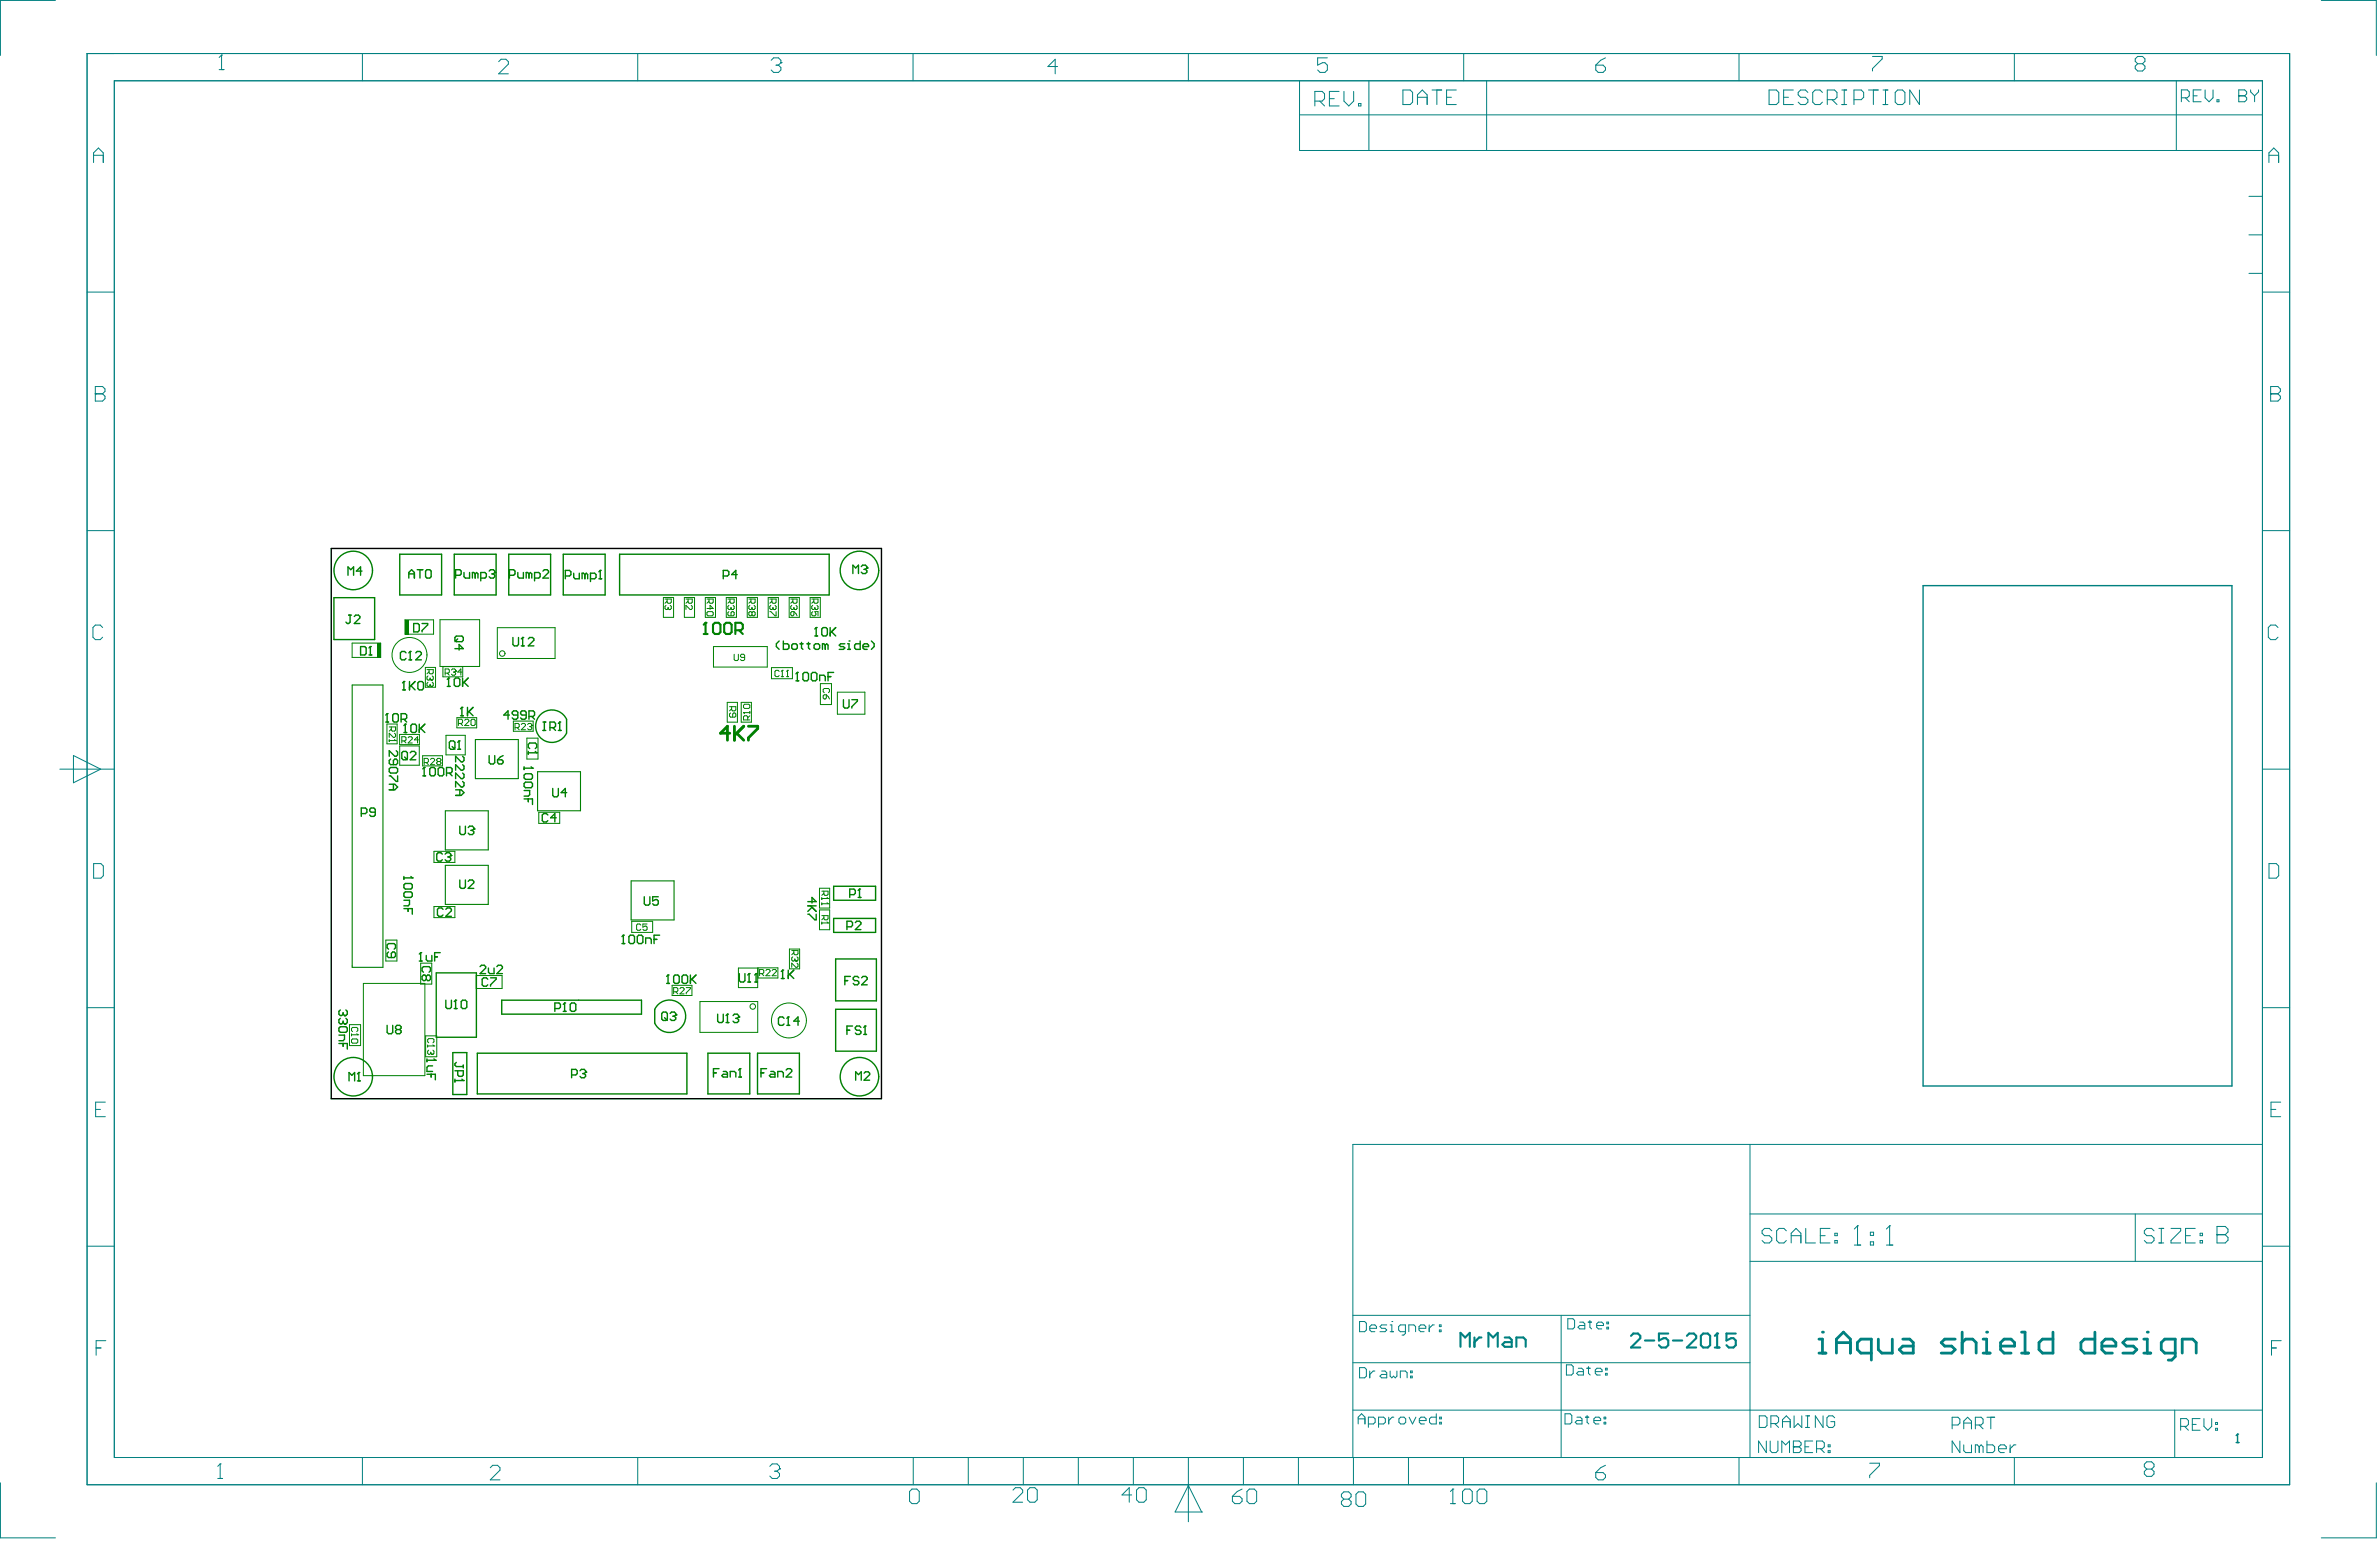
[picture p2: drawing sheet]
<svg xmlns="http://www.w3.org/2000/svg" width="1439mm" height="932mm" viewBox="0 0 1439 932" stroke-linecap="round" stroke-linejoin="round" font-family="sans-serif">
<path d="M213 414h19v171h-19zM288 447h26v24h-26zM325 467h26v23h-26zM269 490h26v24h-26zM269 523h26v24h-26zM382 533h26v23h-26z" fill="none" stroke="#008000" stroke-width=".67"/>
<g fill="none" stroke="#008000" stroke-width=".85">
<path d="M242 335h25v25h-25zM275 335h25v25h-25zM308 335h25v25h-25zM341 335h25v25h-25zM375 335h127v25h-127zM202 361h25v26h-25zM343 435v8M504 536h26v8h-26zM504 555h26v9h-26zM505 580h25v25h-25zM303 605h85v8h-85zM396 611v8"/>
<path d="M505 610h25v26h-25zM274 637h8v25h-8zM289 637h126v25h-126zM428 637h26v25h-26zM458 637h26v25h-26z"/>
</g>
<g fill="none" stroke="#008000" stroke-width=".6">
<path d="M245 375h17v9h-17zM266 375h24v28h-24zM301 380h35v18h-35zM401 361h6v12h-6zM414 361h6v12h-6zM427 361h6v12h-6zM439 361h6v12h-6zM452 361h6v12h-6zM465 361h6v12h-6zM477 361h7v12h-7zM490 361h6v12h-6zM213 389h17v9h-17z"/>
<path d="M432 391h32v12h-32zM257 404h6v12h-6zM268 403h12v6h-12zM467 404h12v7h-12zM496 413h7v13h-7zM507 419h16v13h-16zM234 438h6v12h-6zM276 434h12v6h-12zM311 436h11v6h-11zM440 425h6v12h-6zM448 425h6v12h-6zM242 444h12v6h-12z"/>
<path d="M242 451h12v12h-12zM256 457h12v6h-12zM270 445h11v12h-11zM319 446h6v13h-6zM326 491h13v7h-13zM262 515h13v7h-13zM496 537h6v12h-6zM262 548h13v7h-13zM382 557h13v7h-13zM496 550h6v12h-6zM233 569h7v12h-7zM478 574h6v12h-6z"/>
<path d="M220 595h37v56h-37zM254 583h7v12h-7zM288 590h16v8h-16zM407 596h12v6h-12zM447 585h11v12h-11zM459 585h12v7h-12zM211 620h7v12h-7zM423 606h35v18h-35zM264 626v13h-7v-12h7"/>
</g>
<path d="M264 588h24v39h-24z" fill="none" stroke="#008000" stroke-width=".83"/>
<g fill="#008000">
<path d="M245 375h2v9h-2z" fill-rule="evenodd"/>
<path d="M228 389h2v9h-2z" fill-rule="evenodd"/>
</g>
<path d="M453 362h4v2l-1 1h-1l-1-1v-2M454 364l-1 1M456 366l1 1v1l-2 1" fill="none" stroke="#008000" stroke-width=".6"/>
<circle cx="455" cy="369" r=".3" fill="#008000"/>
<path d="M454 366l-1 1v1l1 1 1-1M455 368v1M455 367v1M455 371v1M455 371l-1-1-1 1v1h1h1M455 371v-1l2 1v1h-1h-1M466 362h3v2v1h-1l-1-1v-2M467 364l-1 1M469 366v1v1l-1 1" fill="none" stroke="#008000" stroke-width=".6"/>
<circle cx="468" cy="369" r=".3" fill="#008000"/>
<path d="M466 370l3 2v-2M466 366v1v1v1l2-1M468 368v1M468 367v1M213 625v1M213 626h3M213 624v-1v-1v-1h3v1v1v1" fill="none" stroke="#008000" stroke-width=".6"/>
<circle cx="216" cy="626" r=".3" fill="#008000"/>
<path d="M213 629v-1h3v1v1v1h-3v-1zM216 625v1" fill="none" stroke="#008000" stroke-width=".6"/>
<path d="M234 620v4l1 1h2l1-1v-4M240 623l-1 1 1 1h2l1-1-1-1M240 623l-1-1 1-2h2l1 1-1 2M240 623h2M258 640v2M258 641h5" fill="none" stroke="#008000" stroke-width=".85"/>
<circle cx="263" cy="641" r=".4" fill="#008000"/>
<g fill="none" stroke="#008000" stroke-width=".85">
<path d="M247 350v-4l2-1 2 1v4M247 347h4M252 345h4M254 345v5M257 345h1h2h1v4l-1 1h-2l-1-1zM250 377h3l1 1v3l-1 1h-3zM255 377h4v1l-4 3v1M256 588l-1-1v-2h1h4v2v1M258 591l1-1 1 1v1v1l-2-1M258 591l-1-1-2 1v1l1 1 2-1M258 591v1M258 650h5v3"/>
<path d="M261 650v1M262 645h-3l-1 1v2h4M262 640l1 1M275 648h5v2l-1 1h-1l-1-1v-2M275 653v1M275 654h5M276 643h-1l1 2h4M280 644v2"/>
</g>
<path d="M260 459h1h1h1l-3 3h3M257 461h1h1v-2h-1h-1v3M258 461l1 1M265 461l-1-1 1-1h1h1l-1 2M265 461h-1l1 1h1h1l-1-1M265 461h1" fill="none" stroke="#008000" stroke-width=".6"/>
<circle cx="280" cy="654" r=".4" fill="#008000"/>
<path d="M278 500v4l1 1h2l1-1v-4M283 501l1-1h2l1 1M278 532v4l1 1h2l1-1v-4M283 533l1-1h2l1 1v1l-4 3h4M279 653l1 1" fill="none" stroke="#008000" stroke-width=".85"/>
<circle cx="287" cy="501" r=".4" fill="#008000"/>
<path d="M279 433h1M279 428v5M285 502h1M286 502l1 1-1 2h-2l-1-1M287 501l-1 1" fill="none" stroke="#008000" stroke-width=".85"/>
<circle cx="279" cy="428" r=".4" fill="#008000"/>
<path d="M279 428v1M283 428v5M284 430l2 3M286 428l-3 3M320 454v2M320 455h5M320 453v-1v-2v-1h4l1 1v2l-1 1" fill="none" stroke="#008000" stroke-width=".85"/>
<path d="M277 438h2l1-1v-1l-1-1h-2v4M279 438l1 1M281 436l1-1h1l1 1-3 3h3M286 435h1v1v2v1h-1l-1-1v-2z" fill="none" stroke="#008000" stroke-width=".6"/>
<circle cx="325" cy="455" r=".4" fill="#008000"/>
<path d="M308 432h-3l2-2v5M313 432h-2h-1l1-2h1l1 1v3l-1 1h-1l-1-1M318 432h-2h-1l1-2h1l1 1v3l-1 1h-1l-1-1M320 433h2l1-1v-1l-1-1h-2v5M322 433l1 2M324 454l1 1" fill="none" stroke="#008000" stroke-width=".85"/>
<path d="M315 438h1h1h1l-3 3h3M319 438h1h1l1 1M312 440h1l1-1v-1h-1h-1v3M313 440l1 1" fill="none" stroke="#008000" stroke-width=".6"/>
<circle cx="322" cy="439" r=".3" fill="#008000"/>
<path d="M320 439h1M321 439l1 1-1 1h-1h-1M322 439h-1" fill="none" stroke="#008000" stroke-width=".6"/>
<path d="M336 610h2l1-1v-2h-1h-2v5M341 612h1M342 607v5" fill="none" stroke="#008000" stroke-width=".85"/>
<circle cx="342" cy="607" r=".4" fill="#008000"/>
<path d="M334 477v4l1 1h2l1-1v-4M343 479h-4l3-2v5M390 542v5h1h1h1v-5M398 542h-3v3l2-1 1 1v2h-1h-1h-1M342 607h-1M345 607h1h1h1v4l-1 1h-1l-1-1z" fill="none" stroke="#008000" stroke-width=".85"/>
<path d="M402 362h4v2l-1 1h-1l-1-1v-2M403 364l-1 1M405 366l1 1v1l-1 1M388 560l-1-1h-1l-1 1v2l1 1h1l1-1M391 559h-2v2l2-1v1v1v1h-2v-1" fill="none" stroke="#008000" stroke-width=".6"/>
<circle cx="405" cy="369" r=".3" fill="#008000"/>
<path d="M403 366l-1 1v1l1 1 1-1M404 368l1 1M404 367v1M415 362h4v2l-1 1h-1l-1-1v-2M416 364l-1 1M418 366l1 1v1l-1 1-3-3v3M428 362h3v2v1h-2v-1v-2M428 368h3l-2-2v3M428 370h3v1v1h-3v-1zM429 364l-1 1" fill="none" stroke="#008000" stroke-width=".6"/>
<path d="M447 589v4l1 1h2l1-1v-4M452 594h2M453 589v5" fill="none" stroke="#008000" stroke-width=".85"/>
<circle cx="453" cy="589" r=".4" fill="#008000"/>
<path d="M453 589l-1 1M456 594h2M457 589v5" fill="none" stroke="#008000" stroke-width=".85"/>
<circle cx="457" cy="589" r=".4" fill="#008000"/>
<path d="M457 589l-1 1" fill="none" stroke="#008000" stroke-width=".85"/>
<path d="M450 431h4M452 435v-1v-1h-2v1v1h4M454 433l-2 1M454 430v2" fill="none" stroke="#008000" stroke-width=".6"/>
<circle cx="450" cy="431" r=".3" fill="#008000"/>
<path d="M440 362h4v2l-1 1h-1v-1v-2M442 364l-2 1M443 366l1 1v1l-1 1M444 396v3l1 1h1l1-1v-3M450 398h-1l-1-1 1-1h1v3v1h-1l-1-1M441 427h4v2l-1 1h-1v-1v-2M442 431l-1 1v1l1 1h2l1-1v-1l-1-1-1 1v2M443 429l-2 1M450 431v1M450 426h3l1 1v1h-1h-3v-1z" fill="none" stroke="#008000" stroke-width=".6"/>
<circle cx="443" cy="369" r=".3" fill="#008000"/>
<path d="M441 370l-1 1v1h1h2h1v-1l-1-1-1 1v1M441 366l-1 1v1l1 1 1-1M442 368l1 1M442 367v1" fill="none" stroke="#008000" stroke-width=".6"/>
<path d="M437 348h3h1v-2l-1-1h-3v5M446 348h-3l2-3v5M474 616l-1-1h-1l-1 1v3l1 1h1l1-1M477 615v5M476 620h2" fill="none" stroke="#008000" stroke-width=".85"/>
<circle cx="477" cy="615" r=".4" fill="#008000"/>
<path d="M473 592h1M473 587v5M477 615l-1 1M484 618h-4l3-3v5" fill="none" stroke="#008000" stroke-width=".85"/>
<circle cx="473" cy="587" r=".4" fill="#008000"/>
<path d="M473 587v1M477 587v5M478 589l2 3M480 587l-3 3" fill="none" stroke="#008000" stroke-width=".85"/>
<path d="M471 406v-1h-2v1v3h2M473 409h1M473 405v4" fill="none" stroke="#008000" stroke-width=".6"/>
<circle cx="473" cy="405" r=".3" fill="#008000"/>
<path d="M473 405v1M476 409h1M476 405v4" fill="none" stroke="#008000" stroke-width=".6"/>
<circle cx="476" cy="405" r=".3" fill="#008000"/>
<path d="M478 362h4v2l-1 1h-1v-1v-2M480 364l-2 1M481 366l1 1v1l-1 1M476 405v1" fill="none" stroke="#008000" stroke-width=".6"/>
<circle cx="481" cy="369" r=".3" fill="#008000"/>
<path d="M479 370h1v2h-2v-1zM479 366l-1 1v1l1 1 1-1M480 368l1 1M480 367v1M480 370l2 2M497 554h4v2h-1h-1h-1v-2M497 558v1M497 558h4M498 555l-1 1" fill="none" stroke="#008000" stroke-width=".6"/>
<circle cx="501" cy="558" r=".3" fill="#008000"/>
<path d="M497 539h4v2l-1 1h-1l-1-1v-2M497 543v1M497 543h4M498 540l-1 2M500 558h1" fill="none" stroke="#008000" stroke-width=".6"/>
<circle cx="501" cy="543" r=".3" fill="#008000"/>
<path d="M497 546v1M497 547h4M500 543h1" fill="none" stroke="#008000" stroke-width=".6"/>
<circle cx="501" cy="547" r=".3" fill="#008000"/>
<path d="M491 362h4v2l-1 1h-1l-1-1v-2M492 364l-1 1M494 366l1 1v1l-1 1M499 419l-1-1v-1l1-1h2l1 1v1l-1 1M498 421l1-1h1v2l-1 1-1-1zM500 420l2 3M500 546l1 1" fill="none" stroke="#008000" stroke-width=".6"/>
<circle cx="494" cy="369" r=".3" fill="#008000"/>
<path d="M492 366l-1 1v1l1 1 1-1M492 370l-1 1v1h1h1h1l-1-2h2v2M493 368l1 1M493 367v1" fill="none" stroke="#008000" stroke-width=".6"/>
<path d="M209 611l1 1v1l-2 1M518 653v-5l1 2 2-2v5M523 649v-1h2l1 1v1l-3 3h3" fill="none" stroke="#008000" stroke-width=".85"/>
<circle cx="208" cy="614" r=".4" fill="#008000"/>
<path d="M206 611l-1 1v1l1 1 2-1M208 613v1M208 613h.1M209 616l1 1v1l-2 1" fill="none" stroke="#008000" stroke-width=".85"/>
<circle cx="208" cy="619" r=".4" fill="#008000"/>
<path d="M235 574l-1-1v-1l1-1h3l1 1v1l-1 1M235 576l-1 1v1l1 1h3l1-1v-1l-1-1-1 1v2M206 616l-1 1v1l1 1 2-1M208 618v1M208 618h.1M205 622l1-1h3l1 1v2h-1h-3h-1zM205 631h5v4M205 626h3v3h-3M208 631v2" fill="none" stroke="#008000" stroke-width=".85"/>
<path d="M235 440h4v2h-2v-2M235 447v2M235 448h4M237 441l-2 1M239 443v1v1v1l-4-3v3" fill="none" stroke="#008000" stroke-width=".6"/>
<circle cx="239" cy="448" r=".3" fill="#008000"/>
<path d="M239 447v1" fill="none" stroke="#008000" stroke-width=".6"/>
<path d="M254 576v5M254 581h1" fill="none" stroke="#008000" stroke-width=".85"/>
<circle cx="254" cy="576" r=".4" fill="#008000"/>
<path d="M254 576v1M258 578v2l1 1h2v-3M263 579h2M266 576h-3v5" fill="none" stroke="#008000" stroke-width=".85"/>
<path d="M259 632v1M259 633h3M259 631v-1v-1v-1h3v1v1v1" fill="none" stroke="#008000" stroke-width=".6"/>
<circle cx="262" cy="633" r=".3" fill="#008000"/>
<path d="M262 632v1M262 635v1v1l-1 1" fill="none" stroke="#008000" stroke-width=".6"/>
<circle cx="261" cy="638" r=".3" fill="#008000"/>
<path d="M258 405h4v2l-1 1h-1v-1v-2M260 406l-2 2M261 409h1v2h-1M259 635v1v1v1l2-1M261 637v1M261 636v1" fill="none" stroke="#008000" stroke-width=".6"/>
<circle cx="261" cy="411" r=".3" fill="#008000"/>
<path d="M259 409h-1v2h1h1M260 411h1M260 410v1M261 413h1v2h-1" fill="none" stroke="#008000" stroke-width=".6"/>
<circle cx="261" cy="415" r=".3" fill="#008000"/>
<path d="M259 413h-1v2h1h1M260 415h1M260 414v1" fill="none" stroke="#008000" stroke-width=".6"/>
<path d="M275 386l1-1h3l1 1v1l-1 1h-3l-1-1zM275 392h5l-2-2v3M277 386l-2 2M280 457l1 1v2l-1 1h-1l-3-4v4M276 478h3l2 1-2 2h-3M278 478v3M280 462l1 1v2l-1 1h-1l-3-4v4M280 468h1v2l-1 1h-1l-3-3v3M280 473h1v2l-1 1h-1l-3-3v3M317 464v1M317 465h5" fill="none" stroke="#008000" stroke-width=".85"/>
<circle cx="322" cy="465" r=".4" fill="#008000"/>
<path d="M310 386v4l1 1h2l1-1v-4M315 391h2M316 386v5M317 469l1-1h3l1 1v2h-1h-3h-1zM317 474l1-1h3l1 1v2h-1h-3h-1zM317 478h3v3v1h-3M321 464l1 1M317 483h5v4M320 483v2" fill="none" stroke="#008000" stroke-width=".85"/>
<circle cx="316" cy="386" r=".4" fill="#008000"/>
<path d="M316 386h-1M320 386h2h1v1l-3 4h3M328 437h2M329 437v5M339 437v5M328 442h2M333 440h2l1-1v-1l-1-1h-2v5M334 440l2 2M338 442h1M331 493v-1h-2l-1 1v3l1 1h2v-1M336 495h-3l3-3v5" fill="none" stroke="#008000" stroke-width=".85"/>
<circle cx="339" cy="437" r=".4" fill="#008000"/>
<path d="M339 437l-1 1" fill="none" stroke="#008000" stroke-width=".85"/>
<path d="M479 575h4v2h-1h-1h-1v-2M480 576l-1 1M482 579h1v2h-2" fill="none" stroke="#008000" stroke-width=".6"/>
<circle cx="481" cy="581" r=".3" fill="#008000"/>
<path d="M480 579h-1v2h1h1M481 581h.1M481 580v1M482 583h1v1l-1 1-3-2v2" fill="none" stroke="#008000" stroke-width=".6"/>
<path d="M236 459l-1 1v2h1h4h1v-2l-1-1-2 1v2M240 454l1 1v2h-1h-1l-4-3v3M235 465l1-1h4l1 1v2l-1 1h-4l-1-1zM235 469h1l4 4h1v-4M235 474h4l2 2-2 2h-4M238 474v4M211 654v-5l2 1 2-1v5M216 654h2M217 649v5" fill="none" stroke="#008000" stroke-width=".85"/>
<circle cx="217" cy="649" r=".4" fill="#008000"/>
<path d="M233 437h2M234 432v5M243 455l1-1h2v1v4v1h-2l-1-1zM245 458l1 2M248 455l1-1h2v1v1l-3 4h3M219 492h2l1-1v-1l-1-1h-2v5M227 491h-3v-1v-1h2l1 1v3l-1 1h-2v-1M217 649l-1 1" fill="none" stroke="#008000" stroke-width=".85"/>
<path d="M243 448h2l1-1v-1h-1h-2v3M244 448l2 1M247 446h2l-2 3h2M253 447h-2l2-1v3" fill="none" stroke="#008000" stroke-width=".6"/>
<circle cx="234" cy="432" r=".4" fill="#008000"/>
<path d="M246 395l-1-1h-2l-1 1v3l1 1h2l1-1M247 399h2M248 394v5M234 432h-1M238 432h2h1v4l-1 1h-2v-1zM243 435h2l1-1v-2h-1h-2v5M244 435l2 2" fill="none" stroke="#008000" stroke-width=".85"/>
<circle cx="248" cy="394" r=".4" fill="#008000"/>
<path d="M218 391h3v1v3v1h-3zM223 396h2M224 391v5M248 394l-1 1M251 395l1-1h2l1 1v1l-4 3h4" fill="none" stroke="#008000" stroke-width=".85"/>
<circle cx="224" cy="391" r=".4" fill="#008000"/>
<path d="M210 348v-5l2 2 2-2v5M219 345h-3l2-2v5M211 372h2M212 372v4l-1 1-2-1M214 373l1-1h2l1 1v1l-4 3h4M224 391l-1 1M346 650h2l1-1v-1l-1-1h-2v5M351 648l1-1h1l1 1" fill="none" stroke="#008000" stroke-width=".85"/>
<circle cx="354" cy="648" r=".4" fill="#008000"/>
<path d="M268 517l-1-1h-2l-1 1v3l1 1h2l1-1M269 517l1-1h2l1 1M290 585l1-1h2l1 1-4 4h4M295 592l-1-1h-2v1v4h2h1M295 585v3l1 1h3v-4M297 591h3v1l-3 4M301 585v-1h2l1 1-3 4h3M353 649h.1M353 649l1 1-1 2h-1l-1-1M354 648l-1 1" fill="none" stroke="#008000" stroke-width=".85"/>
<circle cx="273" cy="517" r=".4" fill="#008000"/>
<path d="M272 449l1-1h1l1 1v3l-1 1h-1l-1-1zM273 452l2 1M277 453h2M278 448v5M271 518h1M272 518l1 1-1 2h-2l-1-1M273 517l-1 1" fill="none" stroke="#008000" stroke-width=".85"/>
<circle cx="278" cy="448" r=".4" fill="#008000"/>
<path d="M278 448l-1 1M296 457v4l1 1h1l1-1v-4M301 460h2l1 1-1 1h-1l-1-1zM304 457l-3 3" fill="none" stroke="#008000" stroke-width=".85"/>
<path d="M269 407h2l1-1v-1h-1h-2v3M271 407l1 1M273 405h1h1l1 1" fill="none" stroke="#008000" stroke-width=".6"/>
<circle cx="276" cy="406" r=".3" fill="#008000"/>
<path d="M274 406h1M275 406l1 1-1 1h-1h-1M276 406h-1M279 406h-2l2-1v3" fill="none" stroke="#008000" stroke-width=".6"/>
<path d="M342 348h2h1v-2l-1-1h-2v5M347 347v2l1 1h2v-3M354 348l-2-1v3M354 348v2M354 348l1-1v1v2M357 350h3l1-1v-1l-1-1h-3v5M362 350h2M363 345v5" fill="none" stroke="#008000" stroke-width=".85"/>
<circle cx="363" cy="345" r=".4" fill="#008000"/>
<g fill="none" stroke="#008000" stroke-width=".85">
<path d="M276 348h2l1-1v-2h-1h-2v5M281 346v3l1 1h2v-4M287 347l-1-1v4M287 347v3M287 347l1-1 1 1v3M291 350h2l1-1v-2l-1-1h-2v5M296 345h1h1l1 1M308 348h3l1-1v-2h-1h-3v5M313 346v3l1 1h3v-4M320 347l-2-1v4M320 347v3M320 347l1-1 1 1v3"/>
<path d="M323 350h3l1-1v-2l-1-1h-3v5M328 345h1h2h1v1l-4 4h4M363 345l-1 1"/>
</g>
<circle cx="299" cy="346" r=".4" fill="#008000"/>
<path d="M298 347h.1M298 347l1 1-1 2h-1l-1-1M299 346l-1 1M432 649h1M435 646h-3v5M437 648h2l1 1v2h-3v-1h3M442 651v-3h2l1 1v2M447 651h1M448 646v5" fill="none" stroke="#008000" stroke-width=".85"/>
<circle cx="448" cy="646" r=".4" fill="#008000"/>
<path d="M434 613v5h1h2v-5M439 618h2M440 613v5M448 646l-1 1" fill="none" stroke="#008000" stroke-width=".85"/>
<circle cx="440" cy="613" r=".4" fill="#008000"/>
<path d="M440 613l-1 1M443 614l1-1h2l1 2" fill="none" stroke="#008000" stroke-width=".85"/>
<circle cx="447" cy="615" r=".4" fill="#008000"/>
<path d="M400 613l1-1h2l1 1v3l-1 1h-2l-1-1zM402 616l2 1M405 613l1-1h2l1 2M445 616h1M446 616l1 1-1 1h-2h-1M447 615l-1 1" fill="none" stroke="#008000" stroke-width=".85"/>
<circle cx="409" cy="614" r=".4" fill="#008000"/>
<path d="M403 595h2M404 590v5M407 615h1M408 615l1 1-1 1h-2l-1-1M409 614l-1 1" fill="none" stroke="#008000" stroke-width=".85"/>
<circle cx="404" cy="590" r=".4" fill="#008000"/>
<path d="M376 571h2M377 566v5M404 590l-1 1M407 591l1-1h2l1 1v3l-1 1h-2l-1-1zM413 591v-1h2l1 1v3l-1 1h-2v-1zM418 590v5M418 592l3 3M421 590l-3 3" fill="none" stroke="#008000" stroke-width=".85"/>
<path d="M407 600h2l1-1v-1l-1-1h-2v4M409 600l1 1M411 598l1-1h1l1 1-3 3h3M415 597h3l-3 4M459 589h2l1-1v-1l-1-1h-2v4M461 589l1 1M463 587l1-1h1l1 1-3 3h3M467 587l1-1h1l1 1-3 3h3" fill="none" stroke="#008000" stroke-width=".6"/>
<circle cx="377" cy="566" r=".4" fill="#008000"/>
<path d="M377 566h-1M380 566h1h2h1v4l-1 1h-2l-1-1zM385 566h1h2h1v4l-1 1h-2l-1-1zM391 571v-4h2l1 1v3M396 568h1M399 566h-3v5" fill="none" stroke="#008000" stroke-width=".85"/>
<path d="M427 377v6M426 383h2" fill="none" stroke="#008000" stroke-width="1.3"/>
<circle cx="427" cy="377" r=".6" fill="#008000"/>
<path d="M427 377l-1 1M432 377h3l1 1v4l-1 1h-3l-1-1v-4zM439 377h2l2 1v4l-2 1h-2l-1-1v-4zM445 381h3l1-1v-2l-1-1h-3v6M447 381l2 2" fill="none" stroke="#008000" stroke-width="1.3"/>
<path d="M512 623h2M516 621h-4v5M521 621h-1h-2h-1l1 2h2l1 1-1 2h-2l-1-1M522 626h2M523 621v5" fill="none" stroke="#008000" stroke-width=".85"/>
<circle cx="523" cy="621" r=".4" fill="#008000"/>
<path d="M520 538v5M514 541h3v-1v-1v-1h-3v5M517 558l1-1h2l1 1v1l-4 3h4M519 543h2M512 561h3l1-1v-2l-1-1h-3v5M511 593h2M514 591h-3v5M519 591h-2h-1l1 2h2v1v2h-2l-1-1M521 591h1h2h1v1l-4 4h4M523 621h-1" fill="none" stroke="#008000" stroke-width=".85"/>
<circle cx="520" cy="538" r=".4" fill="#008000"/>
<path d="M481 412h2M482 407v5M510 423v4l1 1h2l1-1v-4M515 423h4v1l-4 3v1M520 538l-1 1" fill="none" stroke="#008000" stroke-width=".85"/>
<circle cx="482" cy="407" r=".4" fill="#008000"/>
<path d="M516 347v-5l2 2 1-2v5M521 343l1-1h1l1 2M482 407l-1 1M486 408l1-1h1l1 1v3l-1 1h-1l-1-1zM491 408l1-1h1l1 1v3l-1 1h-1l-1-1zM496 412v-4h2l1 1v3M501 409h2M504 407h-3v5" fill="none" stroke="#008000" stroke-width=".85"/>
<circle cx="524" cy="344" r=".4" fill="#008000"/>
<path d="M523 344h.1M523 344l1 1-1 2h-1l-1-1M524 344h-1M244 530v2M244 531h5" fill="none" stroke="#008000" stroke-width=".85"/>
<circle cx="249" cy="531" r=".4" fill="#008000"/>
<path d="M243 417h2M244 412v5M245 534h4v1v2v1h-4l-1-1v-2zM249 530v1M244 540l1-1h4v1v2v1h-4l-1-1zM244 550h5v3M244 544h4v3l-1 1h-3M247 550v1" fill="none" stroke="#008000" stroke-width=".85"/>
<circle cx="244" cy="412" r=".4" fill="#008000"/>
<path d="M244 412l-1 1M248 412v5M249 415l2 2M251 412l-3 4M253 413l1-1h1l1 1v3l-1 1h-1l-1-1zM245 438v5M244 443h2" fill="none" stroke="#008000" stroke-width=".85"/>
<circle cx="245" cy="438" r=".4" fill="#008000"/>
<path d="M245 438l-1 1M249 439v-1h2l1 1v3l-1 1h-2v-1zM254 438v5M257 438l-3 3M254 441l3 2M270 605v4l1 1h1l1-1v-4M275 610h1M276 605v5" fill="none" stroke="#008000" stroke-width=".85"/>
<circle cx="276" cy="605" r=".4" fill="#008000"/>
<path d="M271 415h1M271 410v5M268 550l-1-1h-2v1v3v1h2l1-1M270 550l1-1h1l1 1v1l-3 3h3M276 605l-1 1M279 606l1-1h1l1 1v3l-1 1h-1l-1-1z" fill="none" stroke="#008000" stroke-width=".85"/>
<circle cx="271" cy="410" r=".4" fill="#008000"/>
<g fill="none" stroke="#008000" stroke-width=".85">
<path d="M271 410v1M275 411l1-1h1l1 1v3l-1 1h-1l-1-1zM280 410v5M281 413l2 2M283 410l-3 3M256 469h1M257 464v5M489 545h5l-3-2v3M489 548h5M489 553l4 3h1v-3M490 548l4 3M491 549l-2 2"/>
<path d="M460 649h2M464 646h-4v5M466 648h2l1 1v2h-3h-1l1-1h3M470 651v-3h3l1 1v2M476 647v-1h2l1 1v1l-3 3h3"/>
</g>
<path d="M444 439v9M450 439l-6 6M453 439h5v2l-5 5v2M441 443h-5l4-4v9M446 443l4 5" fill="none" stroke="#008000" stroke-width="1.7"/>
<circle cx="257" cy="464" r=".4" fill="#008000"/>
<path d="M494 380v5M493 385h2M257 464l-1 1M260 465l1-1h1l1 1v3l-1 1h-1l-1-1zM265 465l1-1h2v1v3v1h-2l-1-1zM270 468h3v-1v-2v-1h-3v5M272 468l1 1" fill="none" stroke="#008000" stroke-width=".85"/>
<circle cx="494" cy="380" r=".4" fill="#008000"/>
<g fill="none" stroke="#008000" stroke-width=".85">
<path d="M494 380h-1M502 380v5M506 380l-4 3M471 388l-1 1v2l1 2M474 388v5h2l1-1v-2l-1-1h-2M479 390l1-1h1l1 1v2l-1 1h-1l-1-1zM484 389h2M485 389v3l1 1M488 389h2M489 389v3l1 1M492 390l1-1h2l1 1v2l-1 1h-2l-1-1zM497 380h1h2v4v1h-2l-1-1z"/>
<path d="M499 390l-2-1v4M499 390v3M499 390l1-1 1 1v3M503 382l3 3M511 389h-3v1l3 2-1 1h-2M513 393h1M513 389h1v4"/>
</g>
<circle cx="514" cy="388" r=".4" fill="#008000"/>
<g fill="none" stroke="#008000" stroke-width=".85">
<path d="M520 388v5h-2l-1-1v-2l1-1h2M522 391h3v-2h-2l-1 1v2l1 1h2M527 388l2 1v2l-2 2M343 435a10 10 0 0 0-15-3 10 10 0 0 0 0 15 10 10 0 0 0 15-4M396 611a10 10 0 0 1 15-4 10 10 0 0 1 0 15 10 10 0 0 1-15-3"/>
<circle cx="214" cy="345" r="12"/>
<circle cx="520" cy="345" r="12"/>
<circle cx="214" cy="651" r="12"/>
<circle cx="520" cy="651" r="12"/>
</g>
<g fill="none" stroke="#008000" stroke-width=".6">
<circle cx="248" cy="396" r="11"/>
<circle cx="304" cy="395" r="1.7"/>
<circle cx="455" cy="609" r="1.7"/>
<circle cx="477" cy="617" r="11"/>
</g>
<g fill="none" stroke="#008080" stroke-width=".6">
<path d="M34 0h-34v34M1404 0h33v34M53 32h1332v866h-1332zM219 32v17M386 32v17M552 32v17M719 32v17M885 32v17M1052 32v17M1218 32v17M69 49h1299v833h-1299zM786 49v42h582"/>
<path d="M828 49v42M899 49v42M1316 49v42M786 69h582M1360 119h8M1360 142h8M53 177h16M1360 165h8M1368 177h17M53 321h16M1368 321h17M44 457l17 8-17 8z"/>
<path d="M36 465h33M1368 465h17M53 609h16M1368 609h17M1059 692v190M1368 692h-550v190M1059 734h309M1292 734v29M53 754h16M1368 754h17M1059 763h309M818 796h241"/>
<path d="M944 796v86M818 824h241M818 853h550M1315 853v29M0 897v33h34M219 882v16M386 882v16M552 882v16M586 882v16M619 882v16M652 882v16M686 882v16"/>
<path d="M719 898l8 17M719 882v38M719 898l-8 17h16M752 882v16M785 882v16M819 882v16M852 882v16M885 882v16M1052 882v16M1218 882v16M1437 897v33h-33"/>
</g>
<path d="M1163 354h187v303h-187zM1353 872h1M1353 867v5" fill="none" stroke="#008080" stroke-width=".85"/>
<circle cx="1353" cy="867" r=".4" fill="#008080"/>
<path d="M1353 867v1" fill="none" stroke="#008080" stroke-width=".85"/>
<path d="M58 234v9h4l2-2v-1l-2-2h-4M62 380l-1-2h-3l-2 2v5l2 2h3l1-2M58 671h3M64 667h-6v8h6M58 815h3M64 811h-6v9" fill="none" stroke="#008080" stroke-width=".6"/>
<circle cx="58" cy="238" r=".2" fill="#008080"/>
<path d="M58 234h4l2 1v2l-2 1h-4M132 894h3M133 885v9" fill="none" stroke="#008080" stroke-width=".6"/>
<circle cx="133" cy="885" r=".2" fill="#008080"/>
<path d="M133 885l-1 2M466 887l1-2h3l1 2v1" fill="none" stroke="#008080" stroke-width=".6"/>
<circle cx="471" cy="888" r=".2" fill="#008080"/>
<path d="M1341 742v10h5l2-2v-2l-2-1h-5M469 890h1M470 890l1 1v2l-1 1h-3l-1-1M471 888l-1 2M965 891h5l1 1v2l-1 1h-3l-2-1zM971 886l-3 2-3 3M1131 885h6v1l-6 6v2" fill="none" stroke="#008080" stroke-width=".6"/>
<circle cx="1341" cy="747" r=".2" fill="#008080"/>
<path d="M1373 234v9h5l1-2v-1l-1-2h-5M1378 380l-2-2h-3l-1 2v5l1 2h3l2-2M1374 671h3M1380 667h-6v8h6M1341 742h5l2 1v2l-2 2h-5M1374 815h3M1380 811h-6v9" fill="none" stroke="#008080" stroke-width=".6"/>
<circle cx="1373" cy="238" r=".2" fill="#008080"/>
<path d="M134 33v9M133 42h2M57 98v-6l3-2 2 2v6M57 94h5M1373 234h5l1 1v2l-1 1h-5M57 522h4l2 2v6l-2 1h-4z" fill="none" stroke="#008080" stroke-width=".6"/>
<circle cx="134" cy="33" r=".2" fill="#008080"/>
<path d="M134 33l-1 2M302 37l1-1h3l1 1v2l-5 6h5M466 36l2-1h3l1 1v2" fill="none" stroke="#008080" stroke-width=".6"/>
<circle cx="472" cy="38" r=".2" fill="#008080"/>
<g fill="none" stroke="#008080" stroke-width=".6">
<path d="M469 39h2M471 39l1 2v1l-1 2h-3l-2-2M472 38l-1 1M803 35h-6v4l3-1h1l2 1v3l-2 2h-3l-1-2M965 39h5l1 2v1l-1 2h-3l-2-2zM971 35l-3 1-3 3M1293 39l-1-2v-1l1-2h3l1 2v1l-1 2M1293 39l-1 1v1l1 2h3l1-2v-1l-1-1M1293 39h3M640 40h-6l4-4v9M1372 98v-6l3-2 3 2v6M1372 94h6"/>
<path d="M1372 522h5l1 2v6l-1 1h-5zM822 799h3l1 1v4l-1 1h-3zM829 803h4v-1l-1-1h-2l-1 1v2l1 1h2M839 801h-3l-1 1 1 1h2l1 1-1 1h-3M841 805h2M841 801h1v4M822 827h3l1 1v4l-1 1h-3zM829 829v4M832 829h-1l-2 2M836 829h2l1 1v3h-3l-1-1 1-1h3M841 829v3l1 1 1-1 1 1 1-1v-3M847 833v-4h3l1 1v3"/>
<path d="M853 832h1v1h-1zM853 829h1v1h-1zM822 858h4M840 857v4M843 857h-1l-2 2M847 857h2l1 1v2l-1 1h-2l-1-1v-2zM852 857l2 4 2-4M858 859h5v-1l-1-1h-2l-2 1v2l2 1h2M869 855v6h-3l-1-1v-2l1-1h3M871 857h1v1h-1zM822 861v-4l2-2 2 2v4M828 861h3l1-1v-2l-1-1h-3v6"/>
<path d="M834 861h3l1-1v-2l-1-1h-3v6M871 860h1v1h-1zM297 888l1-2h3l1 2v1l-5 6h5M550 902l2-1h3l1 1v6l-1 1h-3l-2-1zM685 904h-6l4-4v9M687 901l2-1h3l1 1v6l-1 2h-3l-2-2z"/>
</g>
<circle cx="842" cy="799" r=".2" fill="#008080"/>
<g fill="none" stroke="#008080" stroke-width=".6">
<path d="M1072 744l-2-1h-3l-1 1v2l1 1h3l2 2v1l-2 2h-3l-1-2M1080 744l-1-1h-3l-1 1v6l1 2h3l1-2M1083 747h6M1083 752v-6l3-3 3 3v6M1092 743v9h6M1101 747h3M1107 743h-6v9h6M1110 746h1v1h-1zM1110 750h1v2h-1zM1303 744l-2-1h-3l-1 1v2l1 1h3l2 2v1l-2 2h-3l-1-2M1306 743h3M1306 752h3"/>
<path d="M1307 743v9M1313 743h6v1l-6 6v2h6M1322 747h3M1328 743h-6v9h6M1331 746h1v1h-1zM1331 750h1v2h-1zM948 798h3l1 1v4l-1 1h-3zM956 800h2l1 1v3h-3l-2-1 2-1h3M961 800h2M962 799v4l1 1M972 800h1v1h-1zM850 805h-3l-1-1v-2l1-1h3v5l-1 2h-1"/>
<path d="M852 805v-4h3l1 1v3M858 803h4v-1l-1-1h-2l-1 1v2l1 1h2M864 801v4M868 801h-1l-3 2M871 801h1v1h-1zM871 804h1v1h-1zM966 802h4v-1l-1-1h-2l-1 1v2l1 1h2M972 803h1v1h-1zM947 825h4l1 2v4l-1 1h-4zM955 828h2l1 1v3h-3l-1-1 1-1h3M960 828h2M961 827v4l1 1"/>
<path d="M965 830h4v-1l-1-1h-2l-1 1v2l1 1h2M971 831h1v1h-1zM971 828h1v1h-1zM947 855h3l1 1v4l-1 1h-3zM954 857h2l1 1v3h-3l-1-1 1-1h3M959 857h2M960 856v4l1 1M964 859h4v-1l-1-1h-2l-1 1v2l1 1h2M970 857h1v1h-1zM1064 856h4l1 2v4l-1 1h-4zM1078 860h5M1085 856v7l3-2 2 2v-7"/>
<path d="M1092 856h3M1093 856v7M1103 856v7l-5-7v7M1110 858l-1-2h-3l-1 2v4l1 1h3l1-1v-2h-3M1202 857h5M1204 857v7M970 860h1v1h-1zM1071 861h4l1-1v-2l-1-2h-4v7M1073 861l3 2M1078 863v-4l3-3 2 3v4M1092 863h3M1181 862h3l1-1v-3l-1-1h-3v7"/>
<path d="M1188 864v-4l2-3 2 3v4M1188 861h4M1195 862h3l1-1v-3l-1-1h-3v7M1197 862l2 2M1298 889l-1-2v-1l1-2h3l2 2v1l-2 2M1298 889l-1 1v1l1 2h3l2-2v-1l-2-1M1298 889h3M613 901l1-1h3l2 1v2l-6 6h6M622 901l1-1h3l1 1v6l-1 2h-3l-1-2zM745 905h5l1 1v2l-1 1h-3l-2-1zM751 901l-3 1-3 3M754 902l2-1h3l1 1v6l-1 1h-3l-2-1z"/>
<path d="M813 907l-2-2v-1l2-2h3l1 2v1l-1 2M813 907l-2 1v2l2 1h3l1-1v-2l-1-1M813 907h3M820 904l2-2h3l1 2v6l-1 1h-3l-2-1zM877 909h3M879 901v8"/>
</g>
<circle cx="879" cy="901" r=".2" fill="#008080"/>
<g fill="none" stroke="#008080" stroke-width=".6">
<path d="M849 54h4l1 2v6l-1 1h-4zM857 59h6M866 54h6M869 54v9M875 59h3M881 54h-6v9h6M857 63v-6l3-3 3 3v6M1068 872v7l-4-7v7M1071 872v5l1 2h2l1-2v-5M1078 879v-7l2 2 2-2v7M1085 872v7h3l1-2v-1l-1-1h-3M879 901l-2 1"/>
<path d="M886 901h3l2 1v6l-2 1h-3l-1-1v-6zM893 902l2-1h3l1 1v6l-1 1h-3l-2-1z"/>
</g>
<circle cx="1085" cy="875" r=".2" fill="#008080"/>
<g fill="none" stroke="#008080" stroke-width=".6">
<path d="M1133 34h5v2l-5 5v2M1085 872h3l1 1v1l-1 1h-3M1092 875h2M1096 872h-4v7h4M1099 876h3l1-1v-2l-1-1h-3v7M1101 876l2 3M1106 874h1v1h-1zM1106 877h1v2h-1zM1185 872v7l-4-7v7M1188 874v3l1 2h3v-5M1197 875l-1-1h-1v5M1197 875v4"/>
<path d="M1197 875l1-1 1 1v4M1202 872v7h3l2-2v-2l-2-1h-3M1209 876h5v-1l-2-1h-2l-1 1v2l1 2h2M1216 874v5M1219 874h-1l-2 2"/>
</g>
<g fill="none" stroke="#008080" stroke-width="1.3">
<path d="M883 815v-9l3 3 3-3v9M892 809v6M896 809h-1l-3 3M900 815v-9l3 3 3-3v9M910 809h3l1 1v5h-4l-1-2 1-1h4M917 815v-6h4l2 1v5M987 808l1-1h3l1 1v1l-5 6h5M995 811h6M1009 807h-6v4l3-2h2l1 2v3l-1 1h-3l-2-1M1012 811h6M1020 808l2-1h3l1 1v1l-6 6h6M1029 808l1-1h3l1 1v6l-1 1h-3l-1-1z"/>
<path d="M1037 815h3M1039 807v8"/>
</g>
<circle cx="1039" cy="807" r=".6" fill="#008080"/>
<path d="M1039 807l-2 1M1050 807h-6v4l3-2h2l1 2v3l-1 1h-3l-2-1" fill="none" stroke="#008080" stroke-width="1.3"/>
<path d="M1122 753h4M1124 741v12" fill="none" stroke="#008080" stroke-width=".6"/>
<circle cx="1124" cy="741" r=".2" fill="#008080"/>
<path d="M1124 741l-2 2M1131 745h2v2h-2zM1131 751h2v2h-2zM1141 753h4M1143 741v12" fill="none" stroke="#008080" stroke-width=".6"/>
<circle cx="1143" cy="741" r=".2" fill="#008080"/>
<g fill="none" stroke="#008080" stroke-width=".6">
<path d="M1319 59h4l1-1v-2l-1-2h-4v8M1322 59l2 3M1327 58h2M1331 54h-4v8h4M1334 54v5l2 3 3-3v-5M1354 54v8h4l1-2v-1l-1-1h-4M1341 60h1v2h-1zM1143 741l-2 2M1331 858h-5v7h5M1333 858v5l2 2 3-2v-5M1319 863h4l1-1v-3l-1-1h-4v7M1321 863l3 2"/>
<path d="M1326 862h2M1340 864h1v1h-1zM1340 860h1v2h-1z"/>
</g>
<circle cx="1354" cy="58" r=".2" fill="#008080"/>
<g fill="none" stroke="#008080" stroke-width=".6">
<path d="M804 60h3M810 55h-6v9h6M813 55v6l3 3 3-3v-6M1070 54h4l2 2v6l-2 1h-4zM1079 59h3M1085 54h-6v9h6M1094 56l-2-2h-3l-1 2v1l1 2h3l2 1v2l-2 1h-3l-1-1M1102 56l-1-2h-3l-2 2v6l2 1h3l1-1M1114 54h3M1116 54v9M1130 54h6M1133 54v9"/>
<path d="M1139 54h3M1140 54v9M1148 54h3l1 2v6l-1 1h-3l-2-1v-6zM1161 54v9l-6-9v9M1354 54h4l1 2v1l-1 1h-4M1361 54v2l3 2M1364 58v4M1366 54v2l-2 2M795 61h5l1-1v-3l-1-2h-5v9M798 61l3 3M822 63h1v1h-1zM1105 60h5l1-1v-3l-1-2h-5v9"/>
<path d="M1108 60l3 3M1114 63h3M1121 60h5l1-1v-3l-1-2h-5v9M1139 63h3"/>
</g>
<path d="M1100 818h4M1100 810h2v8" fill="none" stroke="#008080" stroke-width="1.7"/>
<circle cx="1102" cy="806" r=".8" fill="#008080"/>
<path d="M1111 818v-8l4-4 4 4v8M1111 812h8M1132 818h-6l-3-2v-4l3-2h6v13M1136 810v6l2 2h7v-8M1151 810h4l2 2v6h-6l-2-2 2-2h6M1183 810h-7l-2 2 2 2h5l2 2-2 2h-7M1187 812l2-2h4l2 2v6M1187 806v12M1200 810h2v8M1200 818h4" fill="none" stroke="#008080" stroke-width="1.7"/>
<circle cx="1202" cy="806" r=".8" fill="#008080"/>
<path d="M1210 814h9v-2l-3-2h-4l-2 2v4l2 2h4M1223 818h4M1223 806h2v12M1242 806v12h-7l-2-2v-4l2-2h7M1267 806v12h-6l-2-2v-4l2-2h6M1271 814h9v-2l-2-2h-5l-2 2v4l2 2h5M1292 810h-6l-2 2 2 2h4l2 2-2 2h-6M1297 818h4M1297 810h2v8" fill="none" stroke="#008080" stroke-width="1.7"/>
<circle cx="1299" cy="806" r=".8" fill="#008080"/>
<path d="M1316 818h-7l-2-2v-4l2-2h7v11l-2 2h-2M1320 818v-8h6l2 2v6" fill="none" stroke="#008080" stroke-width="1.7"/>
<path d="M200 332h333v333h-333z" fill="none" stroke="#000" stroke-width=".85"/>
</svg>
